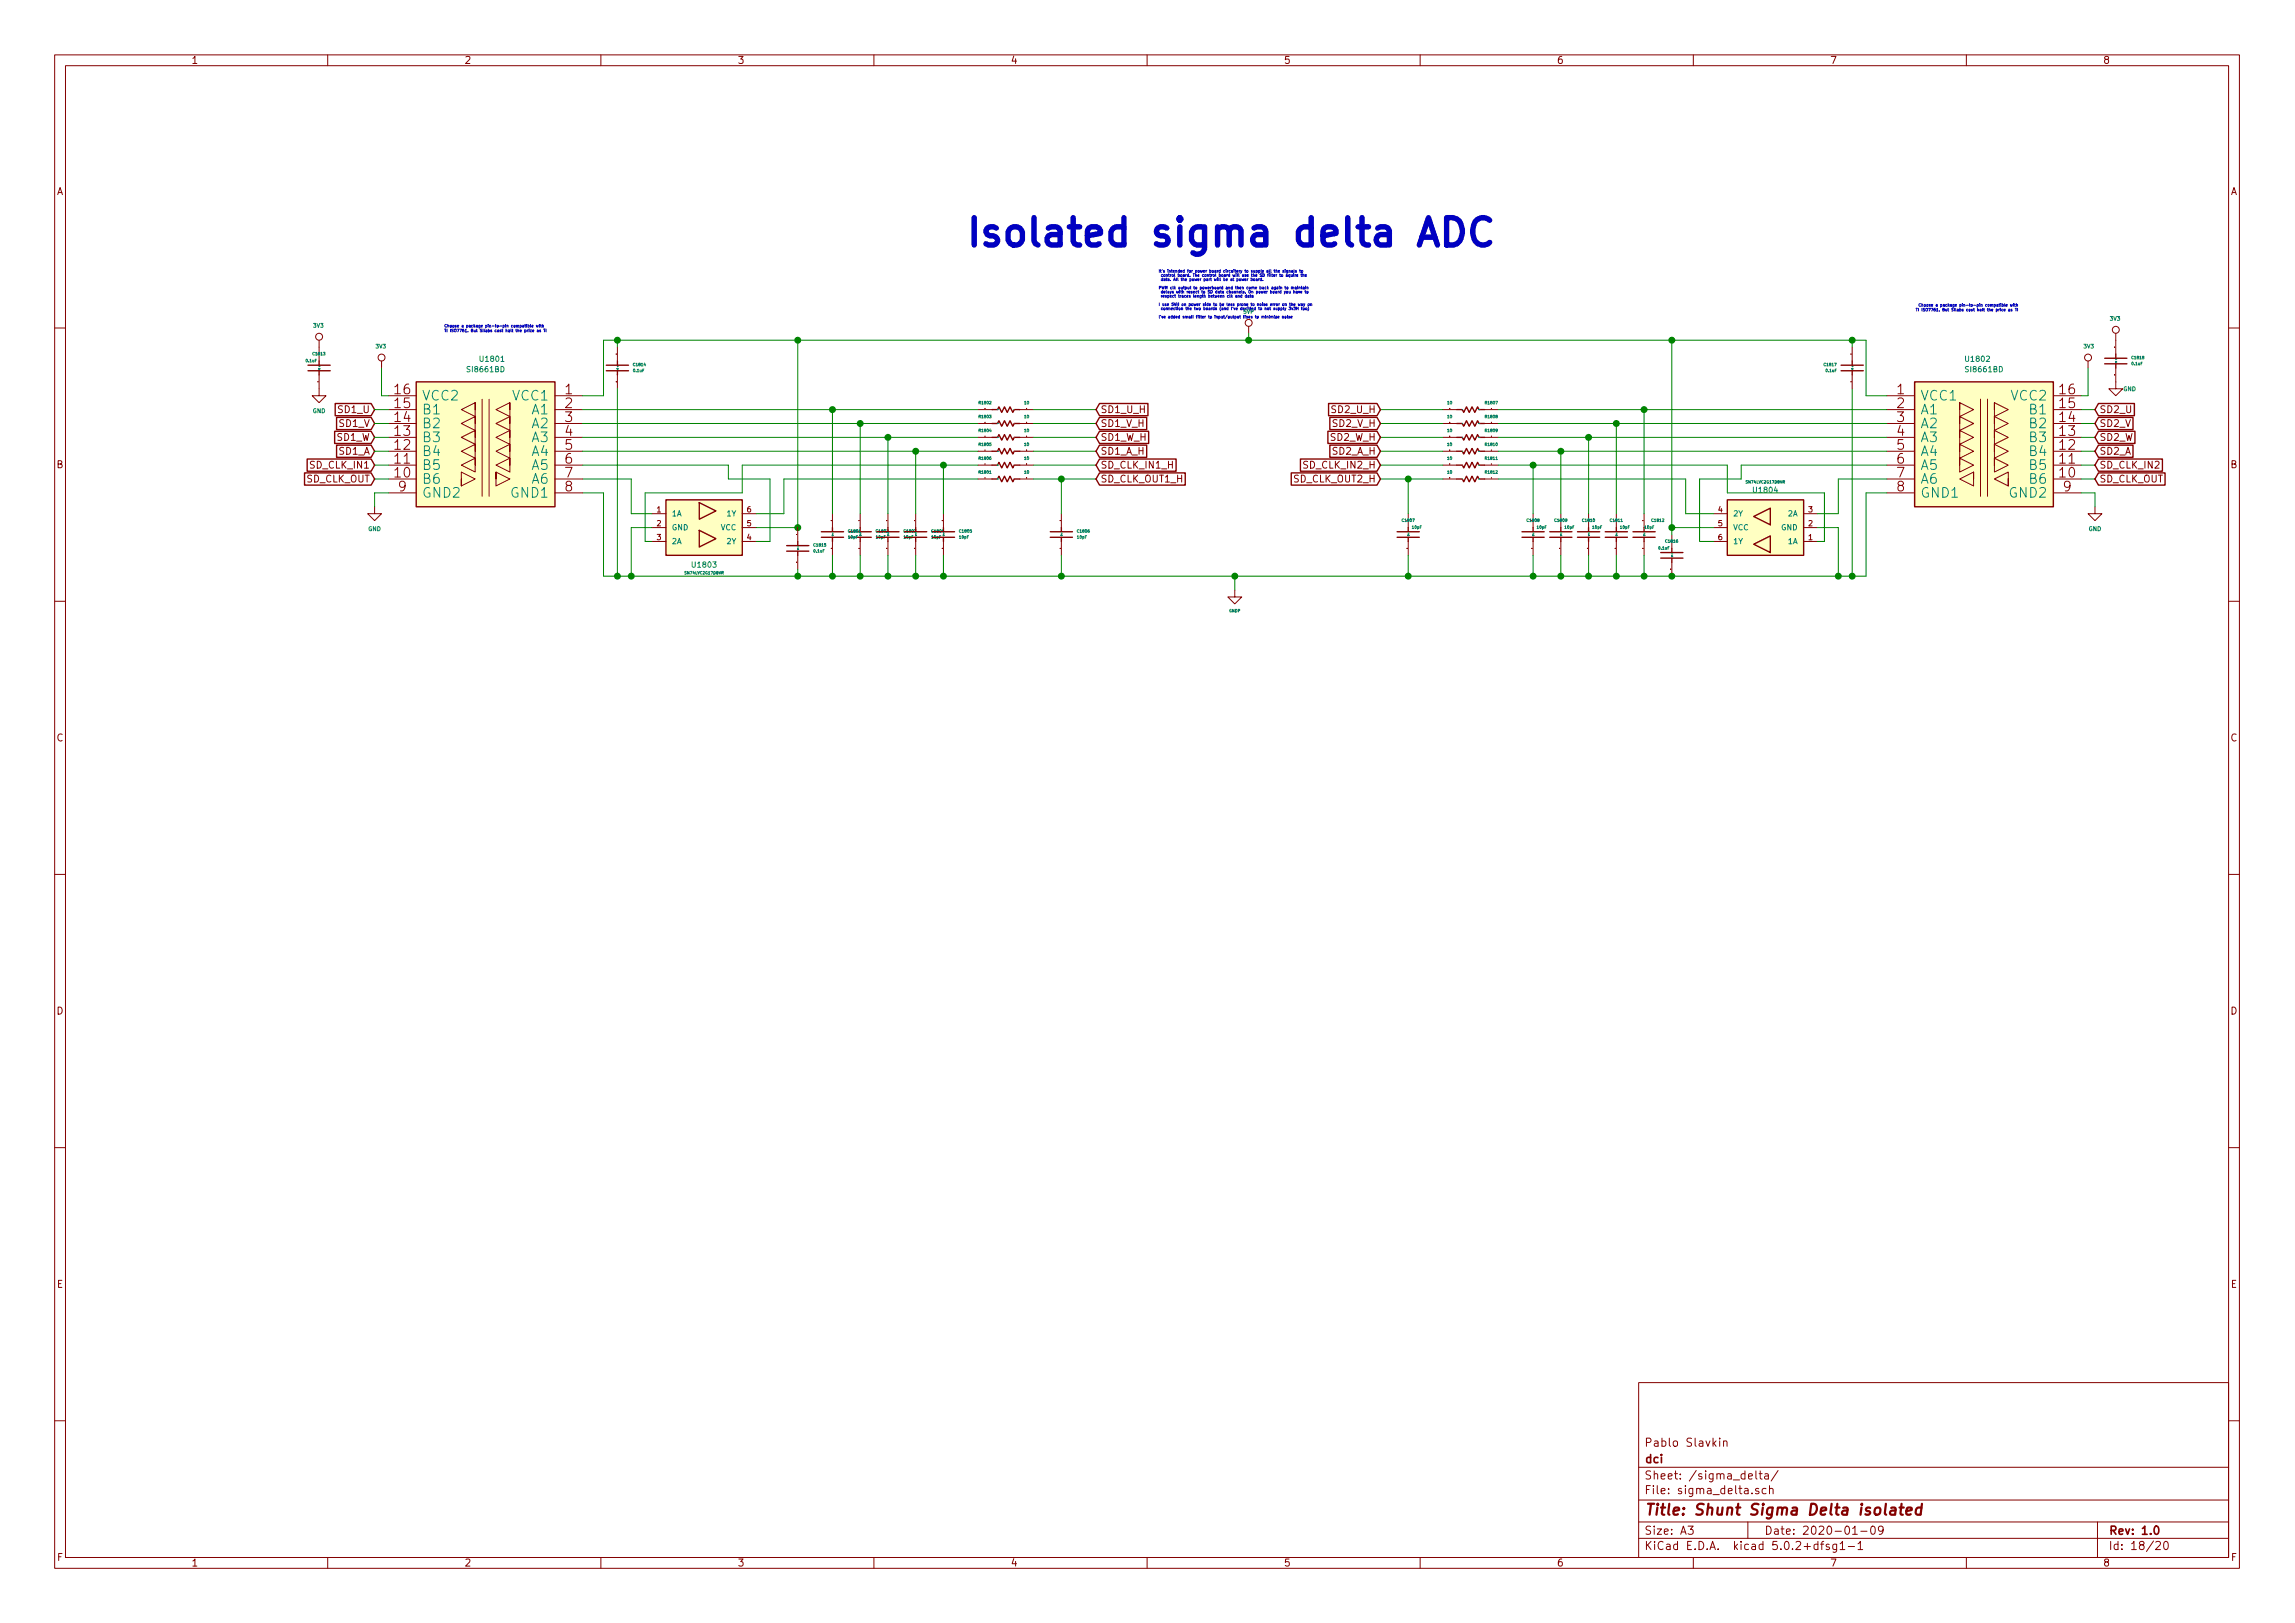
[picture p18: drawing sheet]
<svg xmlns="http://www.w3.org/2000/svg" width="420mm" height="297mm" viewBox="0 0 420 297" stroke-linecap="round" stroke-linejoin="round" font-family="sans-serif">
<defs><g id="words">
<text font-size="7" fill="#0000c2" x="176.5" y="45.1">Isolated sigma delta ADC</text>
<text font-size="2.8" fill="#840000" x="301" y="277.3">Title: Shunt Sigma Delta isolated</text>
<g font-size="2.5" fill="#840000">
<text x="72.3" y="77.3">14</text>
<text x="72.3" y="74.7">15</text>
<text x="72.3" y="72.2">16</text>
<text x="103.5" y="72.2">1</text>
<text x="103.5" y="74.7">2</text>
<text x="103.5" y="77.3">3</text>
<text x="347.3" y="72.2">1</text>
<text x="347.3" y="74.7">2</text>
<text x="347.3" y="77.3">3</text>
<text x="377.1" y="77.3">14</text>
<text x="377.1" y="74.7">15</text>
<text x="377.1" y="72.2">16</text>
<text x="72.3" y="82.3">12</text>
<text x="72.3" y="79.8">13</text>
<text x="103.5" y="79.8">4</text>
<text x="103.5" y="82.3">5</text>
<text x="347.3" y="79.8">4</text>
<text x="347.3" y="82.3">5</text>
<text x="377.1" y="82.3">12</text>
<text x="377.1" y="79.8">13</text>
<text x="72.3" y="87.4">10</text>
<text x="72.3" y="84.9">11</text>
<text x="73" y="90">9</text>
<text x="103.5" y="90">8</text>
<text x="103.5" y="84.9">6</text>
<text x="103.5" y="87.4">7</text>
<text x="347.3" y="90">8</text>
<text x="347.3" y="84.9">6</text>
<text x="347.3" y="87.4">7</text>
<text x="377.1" y="87.4">10</text>
<text x="377.1" y="84.9">11</text>
<text x="377.8" y="90">9</text>
</g>
<g font-size="2.5" fill="#008484">
<text x="77.2" y="75.9">B1</text>
<text x="77.2" y="73.3">VCC2</text>
<text x="94" y="73.3">VCC1</text>
<text x="97.4" y="75.9">A1</text>
<text x="351.5" y="73.3">VCC1</text>
<text x="351.5" y="75.9">A1</text>
<text x="368.3" y="73.3">VCC2</text>
<text x="371.7" y="75.9">B1</text>
<text x="77.2" y="78.4">B2</text>
<text x="77.2" y="83.5">B4</text>
<text x="77.2" y="80.9">B3</text>
<text x="97.4" y="78.4">A2</text>
<text x="97.4" y="80.9">A3</text>
<text x="97.4" y="83.5">A4</text>
<text x="351.5" y="78.4">A2</text>
<text x="351.5" y="80.9">A3</text>
<text x="351.5" y="83.5">A4</text>
<text x="371.7" y="78.4">B2</text>
<text x="371.7" y="83.5">B4</text>
<text x="371.7" y="80.9">B3</text>
<text x="77.2" y="88.6">B6</text>
<text x="77.2" y="86">B5</text>
<text x="97.4" y="86">A5</text>
<text x="97.4" y="88.6">A6</text>
<text x="351.5" y="86">A5</text>
<text x="351.5" y="88.6">A6</text>
<text x="371.7" y="88.6">B6</text>
<text x="371.7" y="86">B5</text>
<text x="77.2" y="91.1">GND2</text>
<text x="93.7" y="91.1">GND1</text>
<text x="351.5" y="91.1">GND1</text>
<text x="368" y="91.1">GND2</text>
</g>
<g font-size="2.1" fill="#840000">
<text x="301" y="267.8">dci</text>
<text x="301" y="264.8">Pablo Slavkin</text>
<text x="301" y="273.5">File: sigma_delta.sch</text>
<text x="301" y="270.8">Sheet: /sigma_delta/</text>
<text x="301" y="280.9">Size: A3</text>
<text x="323" y="280.9">Date: 2020-01-09</text>
<text x="386" y="280.9">Rev: 1.0</text>
<text x="301" y="283.7">KiCad E.D.A. kicad 5.0.2+dfsg1-1</text>
<text x="386" y="283.7">Id: 18/20</text>
</g>
<g font-size="1.8" fill="#840000">
<text x="35" y="11.7">1</text>
<text x="85" y="11.7">2</text>
<text x="135" y="11.7">3</text>
<text x="185" y="11.7">4</text>
<text x="235" y="11.7">5</text>
<text x="285" y="11.7">6</text>
<text x="335" y="11.7">7</text>
<text x="385" y="11.7">8</text>
<text x="10.4" y="35.7">A</text>
<text x="408.4" y="35.7">A</text>
<text x="62.1" y="75.6">SD1_U</text>
<text x="201.4" y="75.6">SD1_U_H</text>
<text x="244" y="75.6">SD2_U_H</text>
<text x="384.3" y="75.6">SD2_U</text>
<text x="61.7" y="80.7">SD1_W</text>
<text x="62.1" y="83.2">SD1_A</text>
<text x="62.2" y="78.1">SD1_V</text>
<text x="201.4" y="78.1">SD1_V_H</text>
<text x="201.4" y="80.7">SD1_W_H</text>
<text x="201.4" y="83.2">SD1_A_H</text>
<text x="243.6" y="80.7">SD2_W_H</text>
<text x="244" y="83.2">SD2_A_H</text>
<text x="244.1" y="78.1">SD2_V_H</text>
<text x="384.3" y="78.1">SD2_V</text>
<text x="384.3" y="80.7">SD2_W</text>
<text x="384.3" y="83.2">SD2_A</text>
<text x="10.4" y="85.7">B</text>
<text x="56" y="88.3">SD_CLK_OUT</text>
<text x="57" y="85.8">SD_CLK_IN1</text>
<text x="201.4" y="85.8">SD_CLK_IN1_H</text>
<text x="201.4" y="88.3">SD_CLK_OUT1_H</text>
<text x="236.9" y="88.3">SD_CLK_OUT2_H</text>
<text x="238.9" y="85.8">SD_CLK_IN2_H</text>
<text x="384.3" y="85.8">SD_CLK_IN2</text>
<text x="384.3" y="88.3">SD_CLK_OUT</text>
<text x="408.4" y="85.7">B</text>
<text x="10.4" y="135.7">C</text>
<text x="408.4" y="135.7">C</text>
<text x="10.4" y="185.7">D</text>
<text x="408.4" y="185.7">D</text>
<text x="10.4" y="235.7">E</text>
<text x="408.4" y="235.7">E</text>
<text x="10.5" y="285.7">F</text>
<text x="35" y="286.7">1</text>
<text x="85" y="286.7">2</text>
<text x="135" y="286.7">3</text>
<text x="185" y="286.7">4</text>
<text x="235" y="286.7">5</text>
<text x="285" y="286.7">6</text>
<text x="335" y="286.7">7</text>
<text x="385" y="286.7">8</text>
<text x="408.5" y="285.7">F</text>
</g>
<g font-size="1.4" fill="#008484">
<text x="85.7" y="68.1">SI8661BD</text>
<text x="88" y="66.2">U1801</text>
<text x="360" y="66.2">U1802</text>
<text x="360" y="68.1">SI8661BD</text>
<text x="122.9" y="94.5">1A</text>
<text x="133.2" y="94.5">1Y</text>
<text x="317.2" y="94.5">2Y</text>
<text x="321.2" y="90.2">U1804</text>
<text x="327.4" y="94.5">2A</text>
<text x="122.9" y="97">GND</text>
<text x="122.9" y="99.6">2A</text>
<text x="132" y="97">VCC</text>
<text x="133.2" y="99.6">2Y</text>
<text x="317.2" y="97">VCC</text>
<text x="317.2" y="99.6">1Y</text>
<text x="326.1" y="97">GND</text>
<text x="327.4" y="99.6">1A</text>
<text x="126.9" y="103.9">U1803</text>
</g>
<g font-size="1.4" fill="#840000">
<text x="120.3" y="93.8">1</text>
<text x="136.8" y="93.8">6</text>
<text x="314.6" y="93.8">4</text>
<text x="331.1" y="93.8">3</text>
<text x="120.3" y="96.3">2</text>
<text x="120.3" y="98.8">3</text>
<text x="136.8" y="98.8">4</text>
<text x="136.8" y="96.3">5</text>
<text x="314.6" y="96.3">5</text>
<text x="314.6" y="98.8">6</text>
<text x="331.1" y="98.8">1</text>
<text x="331.1" y="96.3">2</text>
</g>
<g font-size="1.1" fill="#008484">
<text x="388.7" y="71.6">GND</text>
<text x="57.3" y="75.6">GND</text>
<text x="67.4" y="97.2">GND</text>
<text x="382.4" y="97.2">GND</text>
</g>
<g font-size="1" fill="#008484">
<text x="57.4" y="60">3V3</text>
<text x="227.7" y="57.4">5VP</text>
<text x="386.4" y="58.7">3V3</text>
<text x="68.9" y="63.8">3V3</text>
<text x="381.5" y="63.8">3V3</text>
</g>
<g font-size=".7" fill="#0000c2">
<text x="212.1" y="49.9">It's intended for power board circuitery to supply all the signals to</text>
<text x="212.1" y="52.9">PWM clk output to powerboard and then come back again to maintain</text>
<text x="212.3" y="50.6">control board. The control board will use the SD filter to aquire the</text>
<text x="212.3" y="51.4">data. All the power part will be at power board.</text>
<text x="212.3" y="53.7">delays with resect to SD data channels. On power board you have to</text>
<text x="81.3" y="59.9">Choose a package pin-to-pin compatible with</text>
<text x="212.1" y="56">I use 5VH on power side to be less prone to noise error on the way on</text>
<text x="212.1" y="58.3">I've added small filter to input/output lines to minimize noise</text>
<text x="212.3" y="54.4">respect traces length between clk and data</text>
<text x="212.3" y="56.7">connection the two boards (and I've decided to not supply 3v3H too)</text>
<text x="354" y="57">TI ISO7761. But SIlabs cost halt the price as TI</text>
<text x="354.4" y="56.1">Choose a package pin-to-pin compatible with</text>
<text x="81.3" y="60.8">TI ISO7761. But SIlabs cost halt the price as TI</text>
</g>
<g font-size=".7" fill="#008484">
<text x="57.4" y="65">C1813</text>
<text x="390.3" y="65.7">C1818</text>
<text x="56.1" y="66.3">0.1uF</text>
<text x="116" y="68.1">0.1uF</text>
<text x="116" y="67">C1814</text>
<text x="334" y="67">C1817</text>
<text x="334.3" y="68.1">0.1uF</text>
<text x="390.3" y="66.8">0.1uF</text>
<text x="179.3" y="74">R1802</text>
<text x="179.3" y="76.5">R1803</text>
<text x="187.6" y="74">10</text>
<text x="187.6" y="76.5">10</text>
<text x="265" y="74">10</text>
<text x="265" y="76.5">10</text>
<text x="272" y="74">R1807</text>
<text x="272" y="76.5">R1808</text>
<text x="179.3" y="79.1">R1804</text>
<text x="179.3" y="81.6">R1805</text>
<text x="187.6" y="79.1">10</text>
<text x="187.6" y="81.6">10</text>
<text x="265" y="79.1">10</text>
<text x="265" y="81.6">10</text>
<text x="272" y="79.1">R1809</text>
<text x="272" y="81.6">R1810</text>
<text x="179.3" y="84.1">R1806</text>
<text x="179.3" y="86.7">R1801</text>
<text x="187.6" y="84.1">10</text>
<text x="187.6" y="86.7">10</text>
<text x="265" y="84.1">10</text>
<text x="265" y="86.7">10</text>
<text x="272" y="84.1">R1811</text>
<text x="272" y="86.7">R1812</text>
<text x="319.7" y="88.5">SN74LVC2G17DBVR</text>
<text x="256.8" y="95.5">C1807</text>
<text x="279.6" y="95.5">C1808</text>
<text x="284.7" y="95.5">C1809</text>
<text x="289.8" y="95.5">C1810</text>
<text x="294.9" y="95.5">C1811</text>
<text x="302.5" y="95.5">C1812</text>
<text x="149" y="101.1">0.1uF</text>
<text x="149" y="100">C1815</text>
<text x="155.3" y="98.6">10pF</text>
<text x="155.4" y="97.5">C1801</text>
<text x="160.4" y="98.6">10pF</text>
<text x="160.5" y="97.5">C1802</text>
<text x="165.5" y="98.6">10pF</text>
<text x="165.6" y="97.5">C1803</text>
<text x="170.6" y="98.6">10pF</text>
<text x="170.6" y="97.5">C1804</text>
<text x="175.7" y="98.6">10pF</text>
<text x="175.7" y="97.5">C1805</text>
<text x="197.3" y="98.6">10pF</text>
<text x="197.3" y="97.5">C1806</text>
<text x="258.6" y="96.8">10pF</text>
<text x="281.4" y="96.8">10pF</text>
<text x="286.5" y="96.8">10pF</text>
<text x="291.6" y="96.8">10pF</text>
<text x="296.7" y="96.8">10pF</text>
<text x="301.1" y="96.8">10pF</text>
<text x="303.7" y="100.6">0.1uF</text>
<text x="305" y="99.3">C1816</text>
<text x="125.5" y="105.1">SN74LVC2G17DBVR</text>
<text x="225" y="112.1">GNDP</text>
</g>
</g></defs>
<g fill="none" stroke="#840000" stroke-width=".18">
<path d="M10 10h400v277h-400zM12 12h396v273.1h-396zM60 10v2M110 10v2M160 10v2M210 10v2M260 10v2M310 10v2M360 10v2M228.6 59.7v1.3M10 60h2M58.2 69.9h.1"/>
<path d="M58.4 68.6v3.8h-1.3l1.3 1.3 1.3-1.3h-1.3M58.4 62.3v3.8M69.8 66.1v1.2M71.1 75h5.1M71.1 77.5h5.1M71.1 72.4h5.1M87 78.8v2.5l-2.5-1.3 2.5-1.2v1.2M87 76.2v2.6l-2.5-1.3 2.5-1.3v1.3M87 73.7v2.5l-2.5-1.2 2.5-1.3v1.3M88.3 73.1v17.7M89.5 73.1v17.7M93.3 73.7v2.5l-2.5-1.2 2.5-1.3v1.3"/>
<path d="M93.3 78.8v2.5l-2.5-1.3 2.5-1.2v1.2M93.3 76.2v2.6l-2.5-1.3 2.5-1.3v1.3M101.6 75h5.1M101.6 77.5h5.1M101.6 72.4h5.1M112.8 64.8h.1M112.8 69.9h.1M113 63.5v2.6M113 68.6v2.6M179.1 75h2.5M179.1 77.5h2.5M180.3 74.8h.1"/>
<path d="M180.3 77.3h.1M180.3 79.8h.1M186.7 75h2.5M186.7 77.5h2.5M187.9 74.8h.1M187.9 77.3h.1M187.9 79.8h.1M264.2 75h2.5M264.2 77.5h2.5M265.4 74.8h.1M265.4 77.3h.1M265.4 79.8h.1"/>
<path d="M271.8 75h2.5M271.8 77.5h2.5M273 74.8h.1M273 79.8h.1M273 77.3h.1M338.9 64.8h.1M338.9 69.9h.1M339.1 63.5v2.6M339.1 68.6v2.6M345.4 75h5.1M345.4 77.5h5.1M345.4 72.4h5.1"/>
<path d="M358.8 73.7v2.5l2.5-1.2-2.5-1.3v1.3M358.8 78.8v2.5l2.5-1.3-2.5-1.2v1.2M358.8 76.2v2.6l2.5-1.3-2.5-1.3v1.3M362.6 73.1v17.7M363.9 73.1v17.7M365.1 78.8v2.5l2.6-1.3-2.6-1.2v1.2M365.1 76.2v2.6l2.6-1.3-2.6-1.3v1.3M365.1 73.7v2.5l2.6-1.2-2.6-1.3v1.3M375.9 75h5.1M375.9 77.5h5.1M375.9 72.4h5.1M382.3 66.1v1.2"/>
<path d="M387.1 68.6h.1M387.1 63.5h.1M387.3 67.3v3.9h-1.2l1.2 1.2 1.3-1.2h-1.3M387.3 61v3.8M408 60h2M68.6 92.7v1.3h-1.3l1.3 1.3 1.2-1.3h-1.2M71.1 80h5.1M71.1 82.6h5.1M71.1 85.1h5.1M71.1 90.2h5.1M71.1 87.7h5.1M84.5 87.7v1.2l2.5-1.2-2.5-1.3v2.5"/>
<path d="M87 83.9v2.5l-2.5-1.3 2.5-1.2v1.2M87 81.3v2.6l-2.5-1.3 2.5-1.3v1.3M90.8 86.4v2.5l2.5-1.2-2.5-1.3v1.3M93.3 83.9v2.5l-2.5-1.3 2.5-1.2v1.2M93.3 81.3v2.6l-2.5-1.3 2.5-1.3v1.3M101.6 80h5.1M101.6 82.6h5.1M101.6 85.1h5.1M101.6 90.2h5.1M101.6 87.7h5.1M119.4 94h2.5M119.4 96.6h2.5"/>
<path d="M119.4 99.1h2.5M135.9 94h2.5M135.9 96.6h2.5M135.9 99.1h2.5M145.8 97.8h.1M146 96.6v2.5M152.2 95.3h.1M152.4 94v2.6M152.4 99.1v2.5M157.3 95.3h.1M157.5 94v2.6M157.5 99.1v2.5"/>
<path d="M162.4 95.3h.1M162.6 94v2.6M162.6 99.1v2.5M167.4 95.3h.1M167.6 94v2.6M167.6 99.1v2.5M172.5 95.3h.1M172.7 94v2.6M172.7 99.1v2.5M179.1 80h2.5M179.1 82.6h2.5M179.1 85.1h2.5"/>
<path d="M179.1 87.7h2.5M180.3 82.4h.1M180.3 84.9h.1M180.3 87.5h.1M186.7 80h2.5M186.7 82.6h2.5M186.7 85.1h2.5M186.7 87.7h2.5M187.9 82.4h.1M187.9 84.9h.1M187.9 87.5h.1M194.1 95.3h.1"/>
<path d="M194.3 94v2.6M194.3 99.1v2.5M257.8 94v2.6M257.8 99.1v2.5M264.2 80h2.5M264.2 82.6h2.5M264.2 85.1h2.5M264.2 87.7h2.5M265.4 82.4h.1M265.4 84.9h.1M265.4 87.5h.1M271.8 80h2.5"/>
<path d="M271.8 82.6h2.5M271.8 85.1h2.5M271.8 87.7h2.5M273 82.4h.1M273 84.9h.1M273 87.5h.1M280.7 94v2.6M280.7 99.1v2.5M285.7 94v2.6M285.7 99.1v2.5M290.8 94v2.6M290.8 99.1v2.5"/>
<path d="M295.9 94v2.6M295.9 99.1v2.5M300.8 95.3h.1M301 94v2.6M301 99.1v2.5M306.1 97.8v2.6M313.7 94h2.5M313.7 96.6h2.5M313.7 99.1h2.5M330.2 94h2.5M330.2 96.6h2.5M330.2 99.1h2.5"/>
<path d="M345.4 80h5.1M345.4 82.6h5.1M345.4 85.1h5.1M345.4 90.2h5.1M345.4 87.7h5.1M358.8 83.9v2.5l2.5-1.3-2.5-1.2v1.2M358.8 81.3v2.6l2.5-1.3-2.5-1.3v1.3M361.3 86.4v2.5l-2.5-1.2 2.5-1.3v1.3M365.1 83.9v2.5l2.6-1.3-2.6-1.2v1.2M365.1 81.3v2.6l2.6-1.3-2.6-1.3v1.3M367.7 87.7v1.2l-2.6-1.2 2.6-1.3v2.5M375.9 80h5.1"/>
<path d="M375.9 82.6h5.1M375.9 85.1h5.1M375.9 90.2h5.1M375.9 87.7h5.1M383.5 92.7v1.3h1.3l-1.3 1.3-1.2-1.3h1.2M10 110h2M145.8 102.9h.1M146 101.6v2.6M152.2 100.3v.1M157.3 100.3v.1M162.4 100.3v.1M167.4 100.3v.1"/>
<path d="M172.5 100.3v.1M194.1 100.3v.1M226.1 108v1.3h1.2l-1.2 1.2-1.3-1.2h1.3M257.6 100.3v.1M280.5 100.3v.1M285.5 100.3v.1M290.6 100.3v.1M295.7 100.3v.1M300.8 100.3v.1M305.9 104.2h.1M306.1 102.9v2.5M408 110h2"/>
<path d="M10 160h2M408 160h2M10 210h2M408 210h2M300 253h108v32.1h-108zM10 260h2M300 278.5h108M300 274.5h108M300 268.5h108M309 279.3h1l-.5 .6 .4 .1v.7l-.2 .1-.7-.1M314.8 263.2v.2M314.8 263.7v1"/>
<path d="M315.5 263.8l.2-.1 .4 .1 .1 .9M315.5 263.7v1M320 278.5v3M320.1 270.2l.7-.1v-.3l-.5-.1-.2 .2 .1 .7h.6M321.5 269.2v1.3l.2 .2M322 272.5a.37 .37 0 0 0-.6 .1l.1 .2 .5 .2v.1l-.2 .3-.4-.1M322 269.7h.6M322.2 269.2v1.3l.4 .2M323.1 269.8h.6v.9M323.3 272.5l-.4-.1-.3 .3 .1 .6 .2 .1 .4-.1M323.7 270.1h-.5a.29 .29 0 0 0-.2 .3 .29 .29 0 0 0 .2 .3l.5-.1M324 272.5a.37 .37 0 0 1 .6 .1v.8"/>
<path d="M324 271.9v1.5M325.5 269.1l-1.2 2M342.6 279.5l.4-.2a.94 .94 0 0 1 0 1.5 .82 .82 0 0 1-.4-1.3zM344.8 279.9l-.4 .3h-.2l-.3-.3v-.3l.1-.2 .4-.1 .3 .2a1.13 1.13 0 0 1-.3 1.2l-.4 .1M384 278.5v6.6M408 260h2M60 285.1v1.9M110 285.1v1.9M160 285.1v1.9M210 285.1v1.9M260 285.1v1.9M300 281.5h108"/>
<path d="M310 285.1v1.9M333.3 282.6h.6M333.9 282.1l-.4 .2v1.3M334.9 282.7l-.4-.1-.2 .2 .1 .2 .5 .2v.3h-.6M336.2 282.6v1.2l-.3 .3-.3-.1M336.2 282.7l-.4-.1-.3 .3 .1 .6 .2 .1 .4-.1M336.9 282.5l.4-.4v1.5M336.9 283.6h.8M338.4 283h1.1M339.2 280.8h.8M340.2 282.5l.4-.4v1.5M340.2 283.6h.8"/>
<path d="M340.7 280.2h1.1M360 285.1v1.9M394.7 282.3l.5-.2 .3 .4-.9 1.1h.9M396.2 282.3l.4-.2a.94 .94 0 0 1 0 1.5l-.4-.3-.1-.6z"/>
<circle cx="228.6" cy="59.1" r=".63"/>
<circle cx="58.4" cy="61.6" r=".63"/>
<circle cx="69.8" cy="65.4" r=".63"/>
<circle cx="382.3" cy="65.4" r=".63"/>
<circle cx="387.3" cy="60.4" r=".63"/>
</g>
<path d="M394.5 279.5l.2-.2a.81 .81 0 0 1 .6 .6 .81 .81 0 0 1-.3 .8l-.1 .1a.79 .79 0 0 1-.4-1.3z" fill="none" stroke="#840000" stroke-width=".3"/>
<path d="M346.2 276h.8l-.1 1.2M347 276.4l-.6 .1a.4 .4 0 0 0-.4 .3 .4 .4 0 0 0 .3 .4l.6-.1M347.8 275.9h.7M348.1 275.2l-.2 1.7 .1 .2 .4 .1M349 276.6l1-.2v-.4l-.6-.1-.3 .3-.1 .9 .2 .1 .6-.1M351.8 276a.68 .68 0 0 0-1 .3l-.1 .5 .2 .3 .1 .1 .6-.1M351.9 275.2l-.3 2" fill="none" stroke="#840000" stroke-width=".41"/>
<path d="M264.8 39.8h1.2a2.29 2.29 0 0 1 1.7 2.9 2.19 2.19 0 0 1-2.9 2.1zM259.8 44.8l1.7-5 1.7 5M260.3 43.4h2.4M272.7 40.3a1.74 1.74 0 0 0-2.9 .7 3.3 3.3 0 0 0 .8 3.6 1.79 1.79 0 0 0 2.1-.2" fill="none" stroke="#0000c2" stroke-width=".99"/>
<g fill="none" stroke="#840000" stroke-width=".25">
<path d="M56.4 67.9h4.1M56.4 66.8h4.1M58.4 66.1v.7M58.4 67.9v.7M61.3 78.9h6.6l.7 1.1-.7 1.2h-6.6zM61.4 73.8h6.5l.7 1.2-.7 1.1h-6.5zM61.6 76.4h6.3l.7 1.1-.7 1.1h-6.3zM76.2 69.9h25.4v22.8h-25.4zM111 67.9h4.1M111 66.8h4.1M113 66.1v.7M113 67.9v.7"/>
<path d="M181.6 75h1l.3-.5 .5 1 .5-1 .5 1 .5-1 .5 1 .3-.5h1M181.6 77.5h1l.3-.5 .5 1 .5-1 .5 1 .5-1 .5 1 .3-.5h1M201.3 73.8h8.9v2.3h-8.9l-.6-1.1zM201.3 76.4h8.6v2.2h-8.6l-.6-1.1zM201.3 78.9h9v2.3h-9l-.6-1.2zM243.1 78.9h9l.6 1.1-.6 1.2h-9zM243.2 73.8h8.9l.6 1.2-.6 1.1h-8.9zM243.5 76.4h8.6l.6 1.1-.6 1.1h-8.6zM266.7 75h1l.3 .5 .5-1 .5 1 .5-1 .5 1 .5-1 .3 .5h1M266.7 77.5h1l.3 .5 .5-1 .5 1 .5-1 .5 1 .5-1 .3 .5h1M337.1 67.9h4M337.1 66.8h4"/>
<path d="M339.1 66.1v.7M339.1 67.9v.7M350.5 69.9h25.4v22.8h-25.4zM384.2 73.8h6.6v2.3h-6.6l-.7-1.1zM384.2 76.4h6.3v2.2h-6.3l-.7-1.1zM384.2 78.9h6.7v2.3h-6.7l-.7-1.2zM385.3 66.6h4.1M385.3 65.6h4.1M387.3 64.8v.8M387.3 66.6v.7M55.8 86.5h12.1l.7 1.2-.7 1.1h-12.1zM56.2 84h11.7l.7 1.1-.7 1.1h-11.7z"/>
<path d="M61.6 81.5h6.3l.7 1.1-.7 1.1h-6.3zM121.9 91.5h14v10.1h-14zM128 97.1l3.1 1.5-3.1 1.5zM128 92l3.1 1.5-3.1 1.5zM144 99.9h4.1M146 99.1v.8M150.4 98.3h4M150.4 97.3h4M152.4 96.6v.7M152.4 98.3v.8M155.4 98.3h4.1M155.4 97.3h4.1"/>
<path d="M157.5 96.6v.7M157.5 98.3v.8M160.5 98.3h4.1M160.5 97.3h4.1M162.6 96.6v.7M162.6 98.3v.8M165.6 98.3h4.1M165.6 97.3h4.1M167.6 96.6v.7M167.6 98.3v.8M170.7 98.3h4.1M170.7 97.3h4.1"/>
<path d="M172.7 96.6v.7M172.7 98.3v.8M181.6 80h1l.3-.5 .5 1.1 .5-1.1 .5 1.1 .5-1.1 .5 1.1 .3-.6h1M181.6 82.6h1l.3-.5 .5 1 .5-1 .5 1 .5-1 .5 1 .3-.5h1M181.6 85.1h1l.3-.5 .5 1 .5-1 .5 1 .5-1 .5 1 .3-.5h1M181.6 87.7h1l.3-.5 .5 1 .5-1 .5 1 .5-1 .5 1 .3-.5h1M192.3 98.3h4M192.3 97.3h4M194.3 96.6v.7M194.3 98.3v.8M201.3 84h14v2.2h-14l-.6-1.1zM201.3 81.5h8.6v2.2h-8.6l-.6-1.1z"/>
<path d="M201.3 86.5h15.7v2.3h-15.7l-.6-1.1zM236.4 86.5h15.7l.6 1.2-.6 1.1h-15.7zM238.1 84h14l.6 1.1-.6 1.1h-14zM243.5 81.5h8.6l.6 1.1-.6 1.1h-8.6zM255.8 98.3h4M255.8 97.3h4M257.8 96.6v.7M257.8 98.3v.8M266.7 80h1l.3 .6 .5-1.1 .5 1.1 .5-1.1 .5 1.1 .5-1.1 .3 .5h1M266.7 82.6h1l.3 .5 .5-1 .5 1 .5-1 .5 1 .5-1 .3 .5h1M266.7 85.1h1l.3 .5 .5-1 .5 1 .5-1 .5 1 .5-1 .3 .5h1M266.7 87.7h1l.3 .5 .5-1 .5 1 .5-1 .5 1 .5-1 .3 .5h1"/>
<path d="M278.6 98.3h4.1M278.6 97.3h4.1M280.7 96.6v.7M280.7 98.3v.8M283.7 98.3h4.1M283.7 97.3h4.1M285.7 96.6v.7M285.7 98.3v.8M288.8 98.3h4.1M288.8 97.3h4.1M290.8 96.6v.7M290.8 98.3v.8"/>
<path d="M293.9 98.3h4M293.9 97.3h4M295.9 96.6v.7M295.9 98.3v.8M299 98.3h4M299 97.3h4M301 96.6v.7M301 98.3v.8M316.2 91.5h14v10.1h-14zM321.1 94.5l3-1.5v3zM321.1 99.6l3-1.5v3zM384.2 84h11.7v2.2h-11.7l-.7-1.1z"/>
<path d="M384.2 81.5h6.3v2.2h-6.3l-.7-1.1zM384.2 86.5h12.2v2.3h-12.2l-.7-1.1zM144 100.9h4.1M146 100.9v.7M304 102.1h4.1M304 101.1h4.1M306.1 100.4v.7M306.1 102.1v.8"/>
</g>
<g fill="none" stroke="#008400" stroke-width=".18">
<path d="M68.6 77.5h2.5M68.6 75h2.5M69.8 67.3v5.1h1.3M106.7 77.5h72.4M106.7 75h72.4M106.7 72.4h3.8v-10.1h231.1v10.1h3.8M113 62.3v1.2M113 71.2v34.2M146 62.3v34.3h-7.6M152.4 75v19M157.5 77.5v16.5M189.2 77.5h11.5"/>
<path d="M189.2 75h11.5M228.6 61v1.3M252.7 77.5h11.5M252.7 75h11.5M274.3 77.5h71.1M274.3 75h71.1M295.9 77.5v16.5M301 75v19M306.1 62.3v35.5M339.1 62.3v1.2M339.1 71.2v34.2M381 77.5h2.5"/>
<path d="M381 75h2.5M382.3 67.3v5.1h-1.3M68.6 85.1h2.5M68.6 82.6h2.5M68.6 80h2.5M68.6 87.7h2.5M71.1 90.2h-2.5v2.5M106.7 85.1h26.6v2.6h7.7v11.4h-2.6M106.7 82.6h72.4M106.7 80h72.4M106.7 87.7h8.9v6.3h3.8M106.7 90.2h3.8v15.2h231.1v-15.2h3.8"/>
<path d="M119.4 96.6h-3.8v8.8M162.6 80v14M167.6 82.6v11.4M172.7 85.1v8.9M179.1 85.1h-43.2v5.1h-17.8v8.9h1.3M179.1 87.7h-35.6v6.3h-5.1M189.2 85.1h11.5M189.2 82.6h11.5M189.2 80h11.5M189.2 87.7h11.5M194.3 87.7v6.3M252.7 85.1h11.5"/>
<path d="M252.7 82.6h11.5M252.7 80h11.5M252.7 87.7h11.5M257.8 87.7v6.3M274.3 85.1h41.9v5.1h17.8v8.9h-1.3M274.3 82.6h71.1M274.3 80h71.1M274.3 87.7h34.3v6.3h5.1M280.7 85.1v8.9M285.7 82.6v11.4M290.8 80v14M306.1 96.6h7.6"/>
<path d="M332.7 96.6h3.8v8.8M345.4 85.1h-26.6v2.6h-7.7v11.4h2.6M345.4 87.7h-8.9v6.3h-3.8M381 85.1h2.5M381 82.6h2.5M381 80h2.5M381 87.7h2.5M381 90.2h2.5v2.5M146 104.2v1.2M152.4 101.6v3.8M157.5 101.6v3.8M162.6 101.6v3.8"/>
<path d="M167.6 101.6v3.8M172.7 101.6v3.8M194.3 101.6v3.8M226.1 105.4v2.6M257.8 101.6v3.8M280.7 101.6v3.8M285.7 101.6v3.8M290.8 101.6v3.8M295.9 101.6v3.8M301 101.6v3.8"/>
</g>
<g fill="none" stroke="#0000c2" stroke-width=".18">
<path d="M96.7 59.5l.2 .1v.3h-.2M97.1 59.4l.1 .5M97.4 59.7h.2v-.2h-.2v.4h.2M98.2 59.5l.1 .4 .1-.3 .1 .3 .1-.4M98.8 59.4h.1M98.8 59.5v.4M98.9 59.5h.2M99 59.4v.4l.1 .1M99.3 59.6l.2-.1v.4M99.3 59.4v.5M226.2 54.1h.2v.3M226.4 54.2l-.2 .1 .2 .1"/>
<path d="M226.7 54.1h.2v.3M226.7 54.1v.3M226.9 51.1h.2v.3l-.2-.1zM227.3 51l.1 .4 .1-.3 .1 .3 .1-.4M227.4 54.1l-.3 .1 .1 .2h.2M227.4 53.9v.5M227.9 51.2l.2-.2-.2 .1v.2h.2M228.2 54.1l-.2 .1v.2h.2M228.2 53.9v.5M228.3 51v.4M228.4 54.1h.2l.1 .3M228.5 51l-.2 .1"/>
<path d="M228.7 54.2l-.3 .1 .3 .1M228.9 53.9v.4l.1 .1M229.1 50.9v.4l.1 .1 .1-.3-.2-.1M229.2 54.1h.2v.3M229.4 54.2l-.2 .1 .2 .1M229.5 51.1h.2v.2h-.2zM230 51h.1l.1 .4-.2-.1v-.1l.2-.1M230.4 51v.4M230.6 51l-.2 .1M231 50.9v.4h-.2l-.1-.2 .3-.1M231 57.9h.2v.3M231 57.9v.3"/>
<path d="M231.2 51.3v.1M231.2 57.9h.2v.3M231.7 57.7h.1M231.7 57.9v.3M231.9 57.9h.2l.1 .3M231.9 57.9v.3M232.4 57.7h.1M232.4 57.9v.3M232.6 57.9h.2v.3M232.6 57.9v.3M232.7 49.3v.5M232.8 57.9h.2l.1 .3"/>
<path d="M233.2 50.4h.2v-.1h-.2v.3h.2M233.2 49.5h.2M233.3 49.3v.5h.1M233.3 57.7h.1M233.3 57.9v.3M233.5 57.9h.3l-.3 .3h.3M233.6 49.5h.2v.3M233.6 56.3v.4h.2M233.6 49.3v.5M233.6 50.3v.3M233.8 50.3l-.2 .1M233.8 56.3v.4"/>
<path d="M233.9 58.1l.3-.1v-.1h-.3l.1 .3h.2M234 49.7l.3-.1-.1-.1h-.1l-.1 .3h.2M234.1 56.4l.2 .1v.2h-.2M234.1 56.3v.6M234.1 53.3l-.1 .1M234.2 52.4h.1M234.2 52.5v.4M234.2 50.3h.2M234.3 55.6l-.2 .1M234.3 50.1v.4l.1 .1M234.4 52.6h.2l.1 .3M234.4 52.5v.4"/>
<path d="M234.5 53.1v.5h-.2v-.2l.2-.1M234.5 56.4l.2 .1v.2h-.2M234.5 56.3v.6M234.6 50.3l.2 .1-.1 .2-.1-.1zM234.8 57.9h.2v.3M234.8 57.9v.3M234.8 55.6h.3l-.1 .3h-.2zM235 56.2l.1 .5M235.1 49.5l-.3 .1 .3 .2h-.3M235.1 53.3l.1 .4M235.2 56.3l.1 .4M235.2 57.9h.3l-.1 .3h-.2z"/>
<path d="M235.2 52.5h.2M235.3 49.3v.1M235.3 52.4v.4l.1 .1M235.3 55.6h.2v.3M235.3 49.5v.3M235.3 55.6v.3M235.3 53.3l-.2 .5M235.4 56.3l-.2 .6M235.5 50.3h.2v.3M235.5 53.4l.2-.1v.3h-.2zM235.6 52.6h.2l-.1 .3-.1-.1zM235.7 50.4l-.3 .1 .3 .1"/>
<path d="M235.7 57.7h.1M235.7 57.9v.3M235.7 49.5v.4l-.2 .1M235.7 49.5l-.2 .1 .1 .2h.1M236 56.2h.3l-.2 .2h.1v.3h-.2M236 49.5h.2v.3M236 53.3v.3h.2M236 49.5v.3M236.1 55.6h.1M236.1 57.9h-.2l.2 .3h-.2M236.1 50.3l-.2 .1v.2h.2M236.1 55.4l.1 .5"/>
<path d="M236.1 50.3v.5M236.2 53.3v.4M236.3 58.1l.3-.1v-.1h-.3v.3h.3M236.4 50.3v.3h.2M236.4 52.6h.2l.1 .3M236.4 55.6h.2l.1 .3M236.4 52.5v.4M236.4 55.4v.5M236.4 49.5l.3 .1v.2h-.2l-.1-.1 .3-.1M236.4 56.3l.2 .4 .1-.4M236.6 50.3v.3M236.7 52.6h.1l.1 .3"/>
<path d="M236.8 50.1h.1M236.8 53.4l.2-.1 .1 .4M236.8 56.2h.4l-.2 .2h.1v.3h-.3M236.8 50.3v.3M236.8 53.1v.6M236.9 55.8l.2-.1v-.1l-.2 .1v.2h.2M236.9 49.3l.1 .5M237.1 50.3v.3M237.1 52.6h.2v.3M237.2 50.3l-.1 .1M237.3 53.3l.2 .1v.3h-.2v-.2l.2-.1M237.3 52.7l-.2 .1 .2 .1"/>
<path d="M237.3 49.5l-.1 .1 .1 .2h-.1M237.4 50.4h.2v-.1h-.2v.3h.2M237.4 56.2v.5M237.4 56.4h.3M237.6 52.4h.1M237.6 52.5v.4M237.7 55.6l.1 .3v-.2l.1 .2 .1-.3M237.7 56.2v.5M237.7 53.3l.1 .4 .1-.4M237.8 52.6h.2v.3M237.8 52.5v.4M237.9 49.5h.2"/>
<path d="M238 49.3v.5h.1M238.1 53.5l.3-.1-.1-.1-.2 .1 .1 .2h.1M238.2 50.3h.1M238.2 52.5h.2M238.2 50.1l.1 .5M238.2 56.3h.2M238.3 55.6l.2 .1v.2h-.2v-.1l.2-.1M238.3 49.5l.2 .1-.1 .2h-.1zM238.3 52.4v.5h.1M238.3 56.2v.4l.1 .1M238.5 50.3h.2v.3M238.5 50.1v.5"/>
<path d="M238.6 52.6h.2v.3M238.6 56.4h.2v.3h-.2zM238.7 55.6l.1 .3M238.8 52.7l-.3 .1 .3 .1M238.9 55.6l-.2 .5M238.9 53.3h.2M238.9 50.4h.3v-.1h-.3l.1 .3h.2M239 53.1v.5l.1 .1M239 52.4h.1M239 52.5v.4M239 56.4h.3l-.1 .3h-.2zM239.3 52.6h.1l.1 .3"/>
<path d="M239.3 53.4h.2l-.1 .2h-.1zM239.3 52.5v.4M239.4 56.1l.2 .4-.2 .4M239.5 55.6h.2v.3h-.2zM239.9 55.6h.2l.1 .3M239.9 55.6v.3M350.8 56.4h.3M350.9 56.4v.5M351.2 56.4v.5M351.6 55.6a.23 .23 0 0 0-.3 .2 .23 .23 0 0 0 .3 .2M351.8 55.8l.2-.1v.4M351.8 55.6v.5"/>
<path d="M351.9 56.4v.5M352.3 55.8h.2v.2h-.2zM352.4 56.5h-.3l.3 .3-.3 .1M352.8 55.8h.2l-.1 .3-.2-.1zM353.1 56.4h.3l-.2 .5M353.4 55.7l-.2 .1 .2 .2h-.2M353.5 56.4h.4l-.2 .5M353.6 55.9l.2-.1v-.1l-.2 .1v.2h.2M97.3 60.4l-.2 .1v.2h.2M97.5 60.6l.2-.1v-.1l-.2 .1v.2h.2M98.3 60.4l.3 .1v.2h-.2l-.1-.1 .3-.1M99 60.4l-.2 .1 .2 .2h-.2"/>
<path d="M99.5 60.2h.3M99.7 60.2v.5M100 60.2v.5"/>
<circle cx="352.7" cy="56.7" r=".24"/>
</g>
<g fill="none" stroke="#008484" stroke-width=".18">
<path d="M58.4 67.6h.1M58.4 67.5h.1M58.4 67.4h.1M58.4 67.1h.1M113 67.6h.1M113 67.5h.1M113 67.4h.1M113 67.1h.1M182.6 75h.1M182.6 77.5h.1M182.6 74.9v.1M185.6 74.9v.1"/>
<path d="M185.6 77.5h.1M267.7 74.9v.1M267.7 77.5h.1M270.7 75h.1M270.7 77.5h.1M270.7 74.9v.1M339.1 67.6h.1M339.1 67.5h.1M339.1 67.4h.1M339.1 67.1h.1M387.3 66.3h.1M387.3 66.2h.1"/>
<path d="M387.3 66.1v.1M387.3 65.8h.1M152.4 98.1h.1M152.4 98h.1M152.4 97.9h.1M152.4 97.6h.1M157.5 98.1h.1M157.5 98h.1M157.5 97.9h.1M162.6 98.1h.1M162.5 98h.1M162.6 97.9h.1"/>
<path d="M162.5 97.9h.1M162.6 98h.1M167.6 98.1h.1M167.6 98h.1M167.6 97.9h.1M172.7 98.1h.1M172.7 98h.1M172.7 97.9h.1M182.6 80h.1M182.6 82.6h.1M182.6 85.1h.1M182.6 87.7h.1"/>
<path d="M185.6 80h.1M185.6 82.6h.1M185.6 85.1h.1M185.6 87.6v.1M194.3 98.1h.1M194.3 98h.1M194.3 97.9h.1M194.3 97.6h.1M257.8 98.1h.1M257.8 98h.1M257.8 97.9h.1M257.8 97.6h.1"/>
<path d="M267.7 80h.1M267.7 82.6h.1M267.7 85.1h.1M267.7 87.6v.1M270.7 80h.1M270.7 82.6h.1M270.7 85.1h.1M270.7 87.7h.1M280.6 98.1h.1M280.6 98h.1M280.7 97.9h.1M280.6 97.9h.1"/>
<path d="M280.7 97.6h.1M280.7 98h.1M285.7 98.1h.1M285.7 98h.1M285.7 97.9h.1M285.7 97.6h.1M290.8 98.1h.1M290.8 98h.1M290.8 97.9h.1M290.8 97.6h.1M295.9 98.1h.1M295.9 98h.1"/>
<path d="M295.9 97.9h.1M295.9 97.6h.1M301 98.1h.1M301 98h.1M301 97.9h.1M301 97.6h.1M146 100.6h.1M146 100.5h.1M146 100.4h.1M146 100.1h.1M306 101.9h.1M306 101.8h.1"/>
<path d="M306.1 101.8h.1M306.1 101.7h.1M306 101.7h.1M306.1 101.4h.1"/>
</g>
<g fill="#ffffc2" stroke="#ffffc2" stroke-width=".18">
<path d="M76.2 69.9h25.4v22.8h-25.4z"/>
<path d="M350.5 69.9h25.4v22.8h-25.4z"/>
<path d="M121.9 91.5h14v10.1h-14z"/>
<path d="M316.2 91.5h14v10.1h-14z"/>
</g>
<g fill="#008400" stroke="#008400" stroke-width=".25">
<circle cx="172.7" cy="85.1" r=".51"/>
<circle cx="167.6" cy="82.6" r=".51"/>
<circle cx="162.6" cy="80" r=".51"/>
<circle cx="157.5" cy="77.5" r=".51"/>
<circle cx="152.4" cy="75" r=".51"/>
<circle cx="285.7" cy="82.6" r=".51"/>
<circle cx="290.8" cy="80" r=".51"/>
<circle cx="295.9" cy="77.5" r=".51"/>
<circle cx="301" cy="75" r=".51"/>
<circle cx="157.5" cy="105.4" r=".51"/>
<circle cx="162.6" cy="105.4" r=".51"/>
<circle cx="167.6" cy="105.4" r=".51"/>
<circle cx="280.7" cy="105.4" r=".51"/>
<circle cx="285.7" cy="105.4" r=".51"/>
<circle cx="290.8" cy="105.4" r=".51"/>
<circle cx="295.9" cy="105.4" r=".51"/>
<circle cx="280.7" cy="85.1" r=".51"/>
<circle cx="257.8" cy="87.7" r=".51"/>
<circle cx="172.7" cy="105.4" r=".51"/>
<circle cx="194.3" cy="87.7" r=".51"/>
<circle cx="113" cy="62.3" r=".51"/>
<circle cx="228.6" cy="62.3" r=".51"/>
<circle cx="146.1" cy="62.3" r=".51"/>
<circle cx="306.1" cy="62.3" r=".51"/>
<circle cx="306.1" cy="96.6" r=".51"/>
<circle cx="146.1" cy="96.6" r=".51"/>
<circle cx="257.8" cy="105.4" r=".51"/>
<circle cx="194.3" cy="105.4" r=".51"/>
<circle cx="226.1" cy="105.4" r=".51"/>
<circle cx="301" cy="105.4" r=".51"/>
<circle cx="152.4" cy="105.4" r=".51"/>
<circle cx="306.1" cy="105.4" r=".51"/>
<circle cx="336.5" cy="105.4" r=".51"/>
<circle cx="146.1" cy="105.4" r=".51"/>
<circle cx="115.6" cy="105.4" r=".51"/>
<circle cx="113" cy="105.4" r=".51"/>
<circle cx="339.1" cy="105.4" r=".51"/>
<circle cx="339.1" cy="62.3" r=".51"/>
</g>
<use href="#words"/>
</svg>
